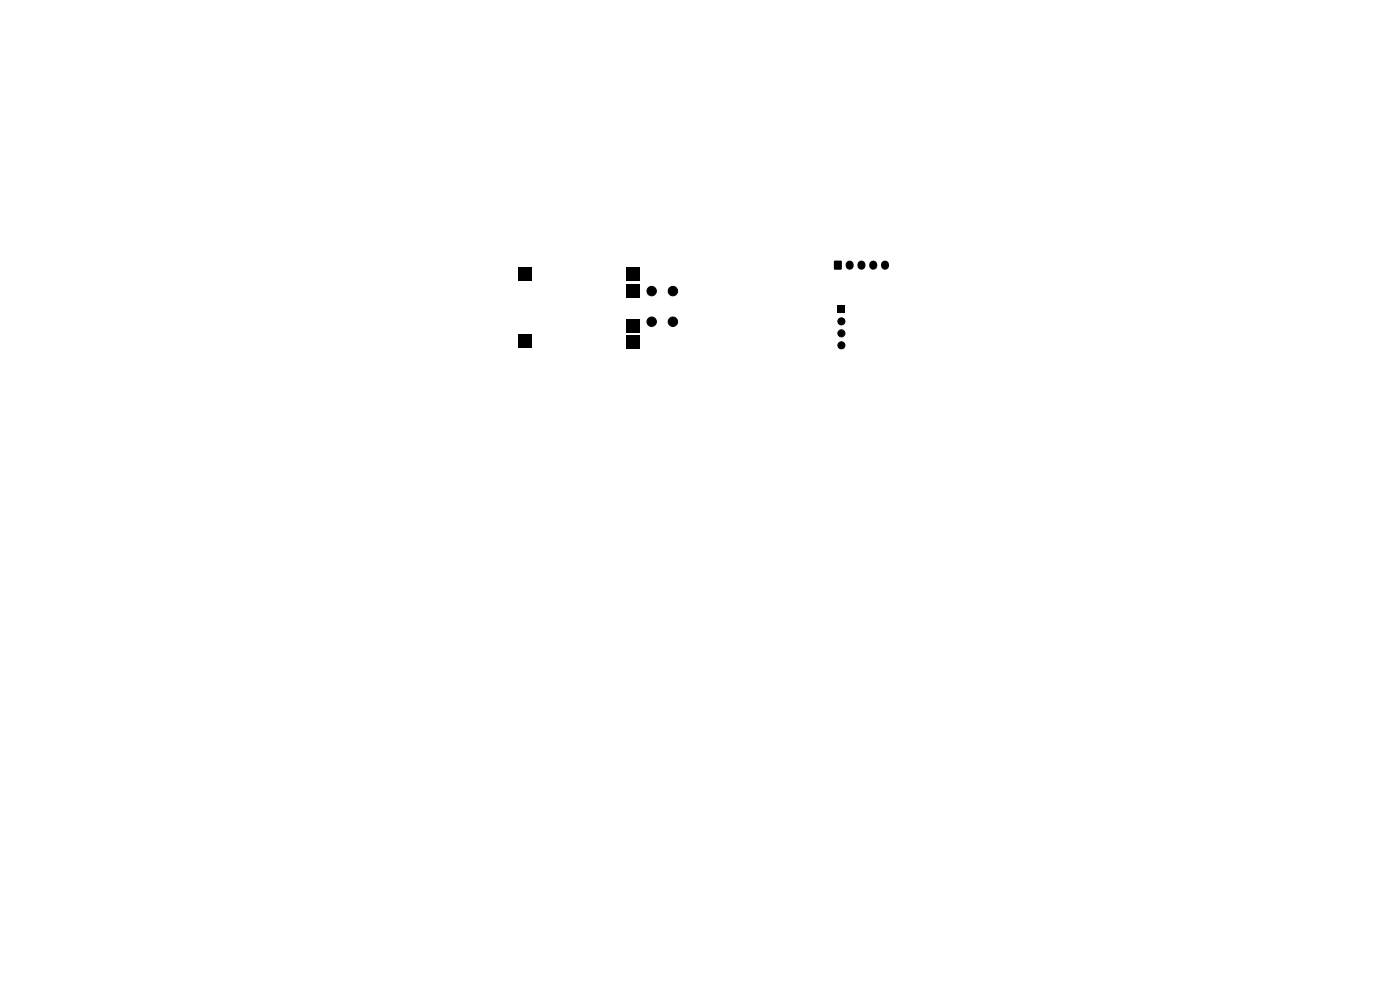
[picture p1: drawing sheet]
<svg xmlns="http://www.w3.org/2000/svg" width="297mm" height="210mm" viewBox="0 0 297 210" stroke-linecap="round" stroke-linejoin="round" font-family="sans-serif">
<path d="M109.9 56.7h2.8v2.8h-2.8zM132.8 56.7h2.8v2.8h-2.8zM177 55.3h1.5v1.9h-1.5zM109.9 70.9h2.8v2.8h-2.8zM132.8 71.2h2.8v2.8h-2.8zM132.8 60.2h2.8v2.8h-2.8zM132.8 67.8h2.8v2.8h-2.8zM177.7 64.9h1.5v1.5h-1.5z" fill="#000"/>
<g fill="#000" stroke="#000" stroke-width=".21">
<circle cx="138.2" cy="68.2" r="1"/>
<circle cx="138.2" cy="61.7" r="1"/>
<circle cx="142.7" cy="68.2" r="1"/>
<circle cx="142.7" cy="61.7" r="1"/>
<circle cx="178.5" cy="70.7" r=".75"/>
<circle cx="178.5" cy="68.2" r=".75"/>
<circle cx="178.5" cy="73.2" r=".75"/>
</g>
<path d="M180.3 56.1v.3M182.8 56.1v.3M185.2 56.1v.3M187.7 56.1v.3" fill="none" stroke="#000" stroke-width="1.7"/>
</svg>
